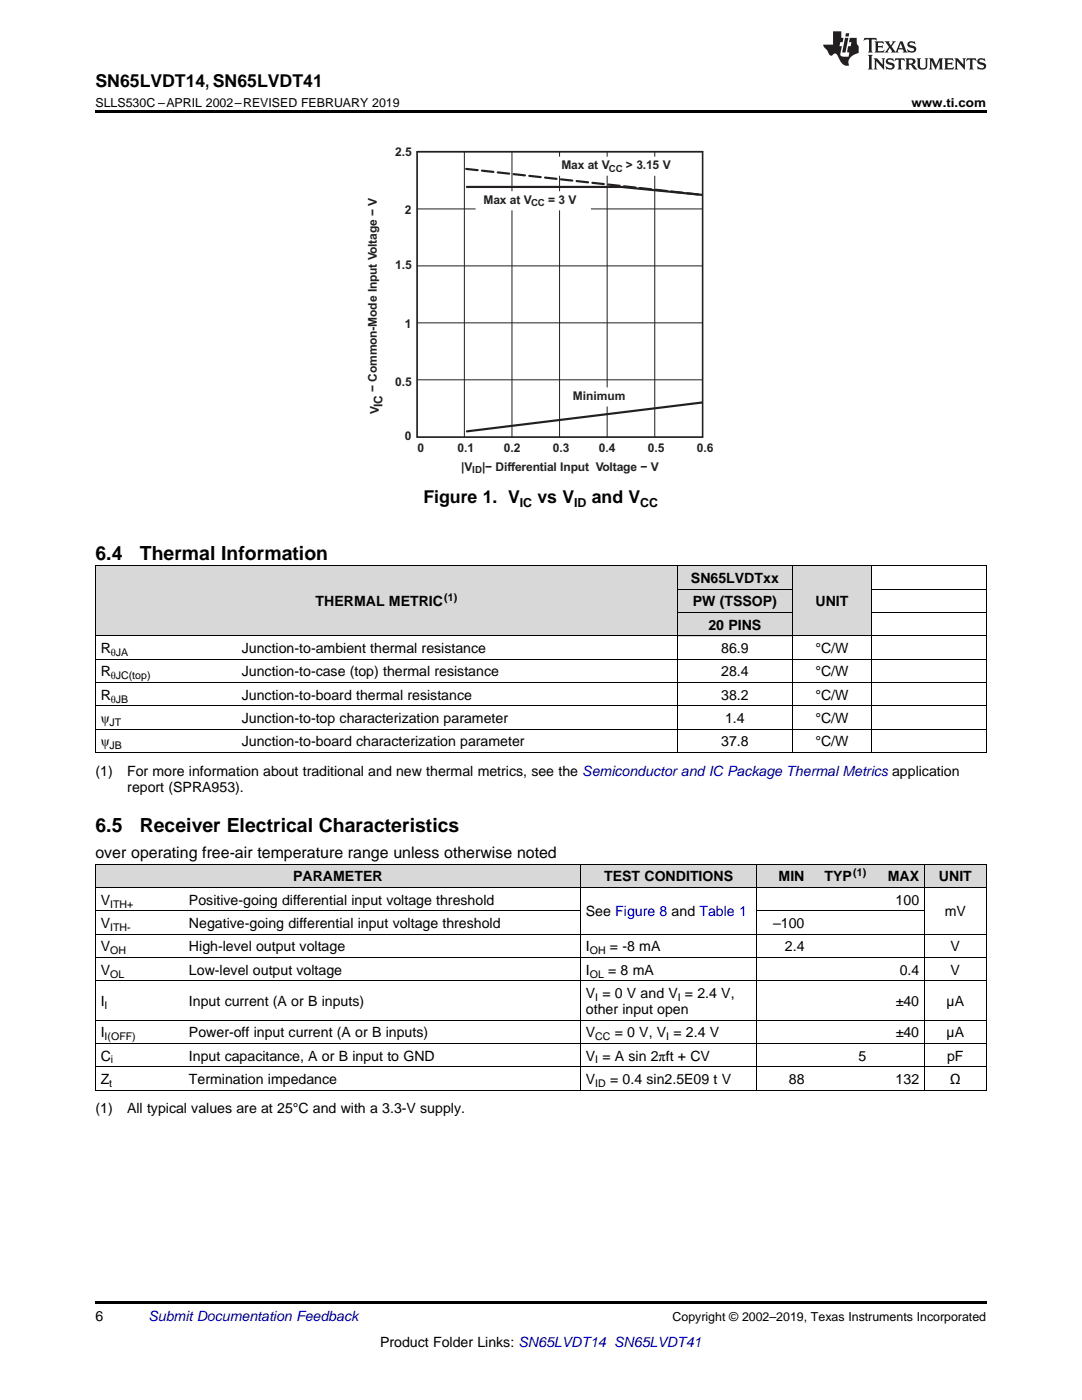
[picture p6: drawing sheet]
<svg xmlns="http://www.w3.org/2000/svg" width="216mm" height="279mm" viewBox="0 0 216 279" stroke-linecap="round" stroke-linejoin="round" font-family="sans-serif">
<defs><g id="words">
<g font-size="3.9">
<text x="19" y="111.7">6.4</text>
<text x="27.9" y="111.7">Thermal Information</text>
<text x="19" y="166.1">6.5</text>
<text x="27.9" y="166.1">Receiver Electrical Characteristics</text>
</g>
<g font-size="3.5">
<text x="19" y="17.3">SN65LVDT14, SN65LVDT41</text>
<text x="84.5" y="100.5">Figure 1. V</text>
<text x="107.2" y="100.5">vs V</text>
<text x="118.1" y="100.5">and V</text>
</g>
<text font-size="3.2" x="19" y="171.2">over operating free-air temperature range unless otherwise noted</text>
<g font-size="2.8">
<text x="137.9" y="116.4">SN65LVDTxx</text>
<text x="63" y="121">THERMAL METRIC</text>
<text x="138.2" y="121">PW (TSSOP)</text>
<text x="141.4" y="125.7">20 PINS</text>
<text x="162.7" y="121">UNIT</text>
<text x="20.1" y="130.4">R</text>
<text x="48.3" y="130.4">Junction-to-ambient thermal resistance</text>
<text x="143.9" y="130.4">86.9</text>
<text x="162.7" y="130.4">°C/W</text>
<text x="20.1" y="135">R</text>
<text x="48.3" y="135">Junction-to-case (top) thermal resistance</text>
<text x="143.9" y="135">28.4</text>
<text x="162.7" y="135">°C/W</text>
<text x="20.1" y="139.7">R</text>
<text x="48.3" y="139.7">Junction-to-board thermal resistance</text>
<text x="143.9" y="139.7">38.2</text>
<text x="162.7" y="139.7">°C/W</text>
<text x="20.1" y="144.3">ψ</text>
<text x="20.1" y="149">ψ</text>
<text x="48.3" y="144.3">Junction-to-top characterization parameter</text>
<text x="48.3" y="149">Junction-to-board characterization parameter</text>
<text x="143.9" y="149">37.8</text>
<text x="144.7" y="144.3">1.4</text>
<text x="162.7" y="144.3">°C/W</text>
<text x="162.7" y="149">°C/W</text>
<text x="19" y="154.8">(1)</text>
<text x="25.4" y="154.8">For more information about traditional and new thermal metrics, see the Semiconductor and IC Package Thermal Metrics application</text>
<text x="25.4" y="158">report (SPRA953).</text>
<text x="58.5" y="175.9">PARAMETER</text>
<text x="120.5" y="175.9">TEST CONDITIONS</text>
<text x="155.4" y="175.9">MIN</text>
<text x="164.5" y="175.9">TYP</text>
<text x="177.2" y="175.9">MAX</text>
<text x="187.4" y="175.9">UNIT</text>
<text x="20.1" y="180.6">V</text>
<text x="20.1" y="185.2">V</text>
<text x="37.7" y="180.6">Positive-going differential input voltage threshold</text>
<text x="37.7" y="185.2">Negative-going differential input voltage threshold</text>
<text x="116.9" y="182.9">See Figure 8 and Table 1</text>
<text x="154.3" y="185.2">–100</text>
<text x="178.7" y="180.6">100</text>
<text x="188.5" y="182.9">mV</text>
<text x="20.1" y="189.9">V</text>
<text x="37.7" y="189.9">High-level output voltage</text>
<text x="116.9" y="189.9">I</text>
<text x="121.7" y="189.9">= -8 mA</text>
<text x="156.6" y="189.9">2.4</text>
<text x="189.7" y="189.9">V</text>
<text x="20.1" y="194.5">V</text>
<text x="37.7" y="194.5">Low-level output voltage</text>
<text x="116.9" y="194.5">I</text>
<text x="121.4" y="194.5">= 8 mA</text>
<text x="179.5" y="194.5">0.4</text>
<text x="189.7" y="194.5">V</text>
<text x="20.1" y="200.8">I</text>
<text x="37.7" y="200.8">Input current (A or B inputs)</text>
<text x="116.9" y="199.2">V = 0 V and V = 2.4 V,</text>
<text x="116.9" y="202.4">other input open</text>
<text x="178.8" y="200.8">±40</text>
<text x="188.9" y="200.8">µA</text>
<text x="20.1" y="207">I</text>
<text x="37.7" y="207">Power-off input current (A or B inputs)</text>
<text x="116.9" y="207">V</text>
<text x="122.7" y="207">= 0 V, V = 2.4 V</text>
<text x="178.8" y="207">±40</text>
<text x="188.9" y="207">µA</text>
<text x="20.1" y="211.7">C</text>
<text x="37.7" y="211.7">Input capacitance, A or B input to GND</text>
<text x="116.9" y="211.7">V = A sin 2πft + CV</text>
<text x="171.3" y="211.7">5</text>
<text x="189" y="211.7">pF</text>
<text x="20.1" y="216.3">Z</text>
<text x="37.7" y="216.3">Termination impedance</text>
<text x="116.9" y="216.3">V</text>
<text x="121.7" y="216.3">= 0.4 sin2.5E09 t V</text>
<text x="157.4" y="216.3">88</text>
<text x="178.7" y="216.3">132</text>
<text x="189.5" y="216.3">Ω</text>
<text x="19" y="222.2">(1)</text>
<text x="25.4" y="222.2">All typical values are at 25°C and with a 3.3-V supply.</text>
<text x="19" y="263.6">6</text>
<text x="75.8" y="268.9">Product Folder Links: SN65LVDT14 SN65LVDT41</text>
</g>
<text font-size="2.8" fill="#0000c8" x="29.6" y="263.6">Submit Documentation Feedback</text>
<g font-size="2.5">
<text x="19" y="21.4">SLLS530C –APRIL 2002–REVISED FEBRUARY 2019</text>
<text x="181.9" y="21.4">www.ti.com</text>
<text x="103.7" y="101.2">IC</text>
<text x="114.5" y="101.2">ID</text>
<text x="127.7" y="101.2">CC</text>
<text x="134.2" y="263.6">Copyright © 2002–2019, Texas Instruments Incorporated</text>
</g>
<g font-size="2.4" fill="#231f20">
<text x="78.8" y="31.2">2.5</text>
<text x="112" y="33.8">Max at V</text>
<text x="124.9" y="33.8">&gt; 3.15 V</text>
<text x="96.5" y="40.7">Max at V</text>
<text x="109.4" y="40.7">= 3 V</text>
<text x="80.8" y="42.7">2</text>
<text x="78.8" y="53.6">1.5</text>
<text x="80.8" y="65.4">1</text>
<text x="78.8" y="77">0.5</text>
<text x="75.2" y="78.2" transform="rotate(-90 75.2 78.2)">− Common-Mode Input Voltage − V</text>
<text x="75.6" y="82.6" transform="rotate(-90 75.6 82.6)">V</text>
<text x="76.3" y="81.2" transform="rotate(-90 76.3 81.2)">IC</text>
<text x="114.3" y="79.8">Minimum</text>
<text x="80.8" y="87.8">0</text>
<text x="83.3" y="90.2">0</text>
<text x="91.3" y="90.2">0.1</text>
<text x="92" y="93.9">|V</text>
<text x="96.2" y="93.9">|− Dif</text>
<text x="100.5" y="90.2">0.2</text>
<text x="101.3" y="93.9">ferential Input Voltage − V</text>
<text x="110.3" y="90.2">0.3</text>
<text x="119.5" y="90.2">0.4</text>
<text x="129.3" y="90.2">0.5</text>
<text x="139.1" y="90.2">0.6</text>
</g>
<g font-size="2.1">
<text x="88.7" y="119.9">(1)</text>
<text x="22.1" y="130.9">θJA</text>
<text x="22.1" y="135.6">θJC(top)</text>
<text x="22.1" y="140.2">θJB</text>
<text x="21.9" y="144.9">JT</text>
<text x="21.9" y="149.5">JB</text>
<text x="170.3" y="174.8">(1)</text>
<text x="22" y="181.1">ITH+</text>
<text x="22" y="185.8">ITH-</text>
<text x="22" y="190.4">OH</text>
<text x="117.7" y="190.4">OH</text>
<text x="22" y="195.1">OL</text>
<text x="117.7" y="195.1">OL</text>
<text x="20.9" y="201.3">I</text>
<text x="118.8" y="199.7">I</text>
<text x="135.3" y="199.7">I</text>
<text x="20.9" y="207.6">I(OFF)</text>
<text x="118.8" y="207.6">CC</text>
<text x="133" y="207.6">I</text>
<text x="22.1" y="212.2">i</text>
<text x="118.8" y="212.2">I</text>
<text x="21.8" y="216.9">t</text>
<text x="118.8" y="216.9">ID</text>
</g>
<g font-size="1.9" fill="#231f20">
<text x="121.5" y="34.3">CC</text>
<text x="106" y="41.2">CC</text>
<text x="94.2" y="94.4">ID</text>
</g>
</g></defs>
<g fill="#d8d8d8">
<path d="M19 172.5h17.7v4.7h-17.7z"/>
<path d="M36.7 172.5h79.2v4.7h-79.2z"/>
<path d="M115.9 172.5h35.2v4.7h-35.2z"/>
<path d="M151.1 172.5h10.5v4.7h-10.5z"/>
<path d="M161.6 172.5h12.4v4.7h-12.4z"/>
<path d="M174 172.5h10.5v4.7h-10.5z"/>
<path d="M184.5 172.5h12.3v4.7h-12.3z"/>
<path d="M19 113h28.2v14h-28.2z"/>
<path d="M47.2 113h88v14h-88z"/>
<path d="M158.1 113h15.9v14h-15.9z"/>
<path d="M135.2 122.3h22.9v4.7h-22.9z"/>
<path d="M135.2 117.7h22.9v4.6h-22.9z"/>
<path d="M135.2 113h22.9v4.7h-22.9z"/>
</g>
<g fill="#000">
<path d="M19 150.2h.2zM135.1 150.2h.1zM158 150.2h.1zM173.8 150.2h.2zM196.7 150.2h.1zM19 217.6h.2zM115.7 217.6h.2zM151 217.6h.1zM161.5 217.6h.1zM173.8 217.6h.2zM184.4 217.6h.1zM196.7 217.6h.1z"/>
<path d="M19 259.7h177.8v.5h-177.8z"/>
</g>
<g fill="none" stroke="#000" stroke-width=".2">
<path d="M19 112.9h177.8M19.1 113v37.2M135.2 113v37.2M135.2 117.6h22.9M158.1 113v37.2M173.9 113v37.2M174 117.6h22.8M196.8 113v37.2M19 136.2h177.8M19 131.6h177.8M19 126.9h177.8M135.2 122.3h22.9"/>
<path d="M174 122.3h22.8M19 150.2h177.8M19 145.5h177.8M19 140.9h177.8M19 177.1h177.8M19 172.5h177.8M19.1 172.5v45.1M115.8 172.5v45.1M151 172.5v45.1M184.4 172.5v45.1M196.8 172.5v45.1M19 195.7h177.8"/>
<path d="M19 191.1h177.8M19 186.4h177.8M19 181.8h96.9M151.1 181.8h33.4M19 217.5h177.8M19 212.9h177.8M19 208.2h177.8M19 203.6h177.8"/>
</g>
<path d="M83.2 30.3h56.9v56.9h-56.9zM92.7 30.3v56.9M102.2 30.3v56.9M111.7 30.3v56.9M121.2 30.3v56.9M130.6 30.3v56.9M83.2 41.7h56.9M83.2 53.1h56.9M83.2 64.4h56.9M83.2 75.8h56.9" fill="none" stroke="#231f20" stroke-width=".2"/>
<path d="M83.2 30.3h57v56.9h-57z" fill="none" stroke="#231f20" stroke-width=".29"/>
<path d="M95 38.3h22.8v3.5h-22.8z" fill-rule="evenodd" fill="#fff"/>
<path d="M95 38.3h22.8v3.5h-22.8z" fill="none" stroke="#fff" stroke-width=".29"/>
<path d="M110.6 31.4h26.7v3.5h-26.7z" fill-rule="evenodd" fill="#fff"/>
<path d="M110.6 31.4h26.7v3.5h-26.7z" fill="none" stroke="#fff" stroke-width=".29"/>
<path d="M93.2 37.3h30.8l16.1 1.6M140.1 80.3l-46.9 5.8" fill="none" stroke="#231f20" stroke-width=".43"/>
<path d="M93 33.7l47.1 5.2" fill="none" stroke="#231f20" stroke-width=".43" stroke-dasharray="2.3 .9"/>
<path d="M112.9 77.5h13.5v3.5h-13.5z" fill-rule="evenodd" fill="#fff"/>
<path d="M112.9 77.5h13.5v3.5h-13.5z" fill="none" stroke="#fff" stroke-width=".29"/>
<path d="M19 22h177.8v.5h-177.8z" fill="#000"/>
<g fill="#231f20">
<path d="M172.5 7.6l-.1 .5 .4-.2h.6v.1v2.1l-.2 .4h.9l-.2-.4v-2.1l.1-.1h.5l.5 .2-.2-.5zM174.5 8.3l.2 .3v1.5l-.2 .4h1.8l.2-.6a1.04 1.04 0 0 1-1.3 .2v-.7h.6l.3 .2v-.6l-.3 .2h-.6v-.6l.8-.1 .4 .3-.2-.5zM176.5 8.3l.9 1.1-.9 1.1h.8l-.2-.2 .4-.7 .5 .7-.2 .2h1.5l-.2-.2 .2-.4h.9l.1 .4-.2 .2h1l-.3-.3-.7-1.9h-.5l-.9 2-.8-1 .9-1h-.8l.1 .3-.4 .5-.3-.6 .1-.2zM179.7 8.6l.4 1h-.7zM181.3 8.4a.63 .63 0 0 0-.2 .7 .63 .63 0 0 0 .6 .4l.6 .2 .1 .2a.75 .75 0 0 1-.7 .4 .75 .75 0 0 1-.6-.5l.1 .7 .1-.1a1.11 1.11 0 0 0 1.5-.6 1.13 1.13 0 0 0-1.2-.8l-.1-.4a1.04 1.04 0 0 1 1.2 .2l-.2-.5-.2 .1-.4-.2zM173.2 10.9l.2 .4v2.2l-.2 .4h1l-.3-.4v-2.2l.3-.4zM174.3 11.6l.3 .4v1.5l-.3 .4h.8l-.2-.4v-1.3l1.5 1.7v-1.9l.2-.4h-.7l.2 .4v.9l-1.1-1.3zM177 11.8a.62 .62 0 0 0-.2 .7 .62 .62 0 0 0 .6 .4l.6 .1 .1 .3a.76 .76 0 0 1-.7 .3 .76 .76 0 0 1-.7-.4l.2 .7 .1-.1a1.11 1.11 0 0 0 1.5-.6 1.13 1.13 0 0 0-1.2-.8l-.1-.4a1.04 1.04 0 0 1 1.2 .2l-.2-.6-.2 .1-.5-.1zM178.7 11.6l-.2 .6a.61 .61 0 0 1 .8-.3v1.6l-.2 .4h.9l-.2-.4v-1.6a.63 .63 0 0 1 .7 .3l-.1-.6zM180.6 11.6l.3 .4v1.5l-.3 .4h1l-.2-.2-.1-.8 .6 .2a.76 .76 0 0 0 1.2 .7l-1-1a.58 .58 0 0 0 .6-.5 .58 .58 0 0 0-.5-.6zM181.4 11.9h.1a.45 .45 0 0 1 .5 .1 .45 .45 0 0 1 .1 .5l-.8 .2zM182.9 11.6l.2 .2a2.17 2.17 0 0 0 .3 1.9 .99 .99 0 0 0 1.6-.6v-1.1l.2-.4h-.7l.2 .2a1.92 1.92 0 0 1-.2 1.8 .6 .6 0 0 1-.9-.5v-1.1l.2-.4zM185.4 11.6l.2 .4v1.5l-.2 .4h.7l-.2-.4v-1.4l.8 1.8 .8-1.8v1.4l-.2 .4h.9l-.2-.4v-1.5l.2-.4h-.8l-.6 1.5-.6-1.5zM188.4 11.6l.2 .4v1.5l-.2 .4h1.8l.1-.6a1.04 1.04 0 0 1-1.2 .1v-.6h.5l.4 .2v-.6l-.4 .2h-.5v-.7h.8l.3 .3-.1-.6zM190.5 11.6l.2 .4v1.5l-.2 .4h.7l-.2-.4v-1.3l1.5 1.7v-1.9l.2-.4h-.7l.2 .4v.9l-1.1-1.3zM192.9 11.6l-.1 .6a.61 .61 0 0 1 .7-.3l.1 1.6-.3 .4h1l-.3-.4 .1-1.6a.63 .63 0 0 1 .7 .3l-.1-.6zM195.2 11.8a.62 .62 0 0 0-.2 .7 .62 .62 0 0 0 .6 .4l.6 .1 .1 .3a.76 .76 0 0 1-.7 .3 .76 .76 0 0 1-.6-.4l.1 .7 .1-.1a1.11 1.11 0 0 0 1.6-.6 1.13 1.13 0 0 0-1.3-.8l-.1-.4a1.04 1.04 0 0 1 1.2 .2l-.1-.6-.2 .1-.5-.1z"/>
<path d="M166.2 6.3v2.6h-1.9v.4l.8 .9a.91 .91 0 0 0 1 .8 .56 .56 0 0 1 .5-.3 .56 .56 0 0 1 .5 .3l.4 .8a1.53 1.53 0 0 0 1.9 1.2 1.54 1.54 0 0 1 1-2.1l.9-.3v-1.4a1.52 1.52 0 0 1-.4-1.6h-1.3l-.2 .8h.5l-.2 .8h-.5l-.1 1v.2l.4 .1-.2 .8a1.93 1.93 0 0 1-1.6-.3l.3-1.8h-.5l.2-.8h.4l.2-.8h-.4v-1.3zM168.6 7.6l-.6 2.9h.7l.6-2.9zM168.8 6.6l-.1 .7h.6l.2-.7z"/>
</g>
<use href="#words"/>
</svg>
